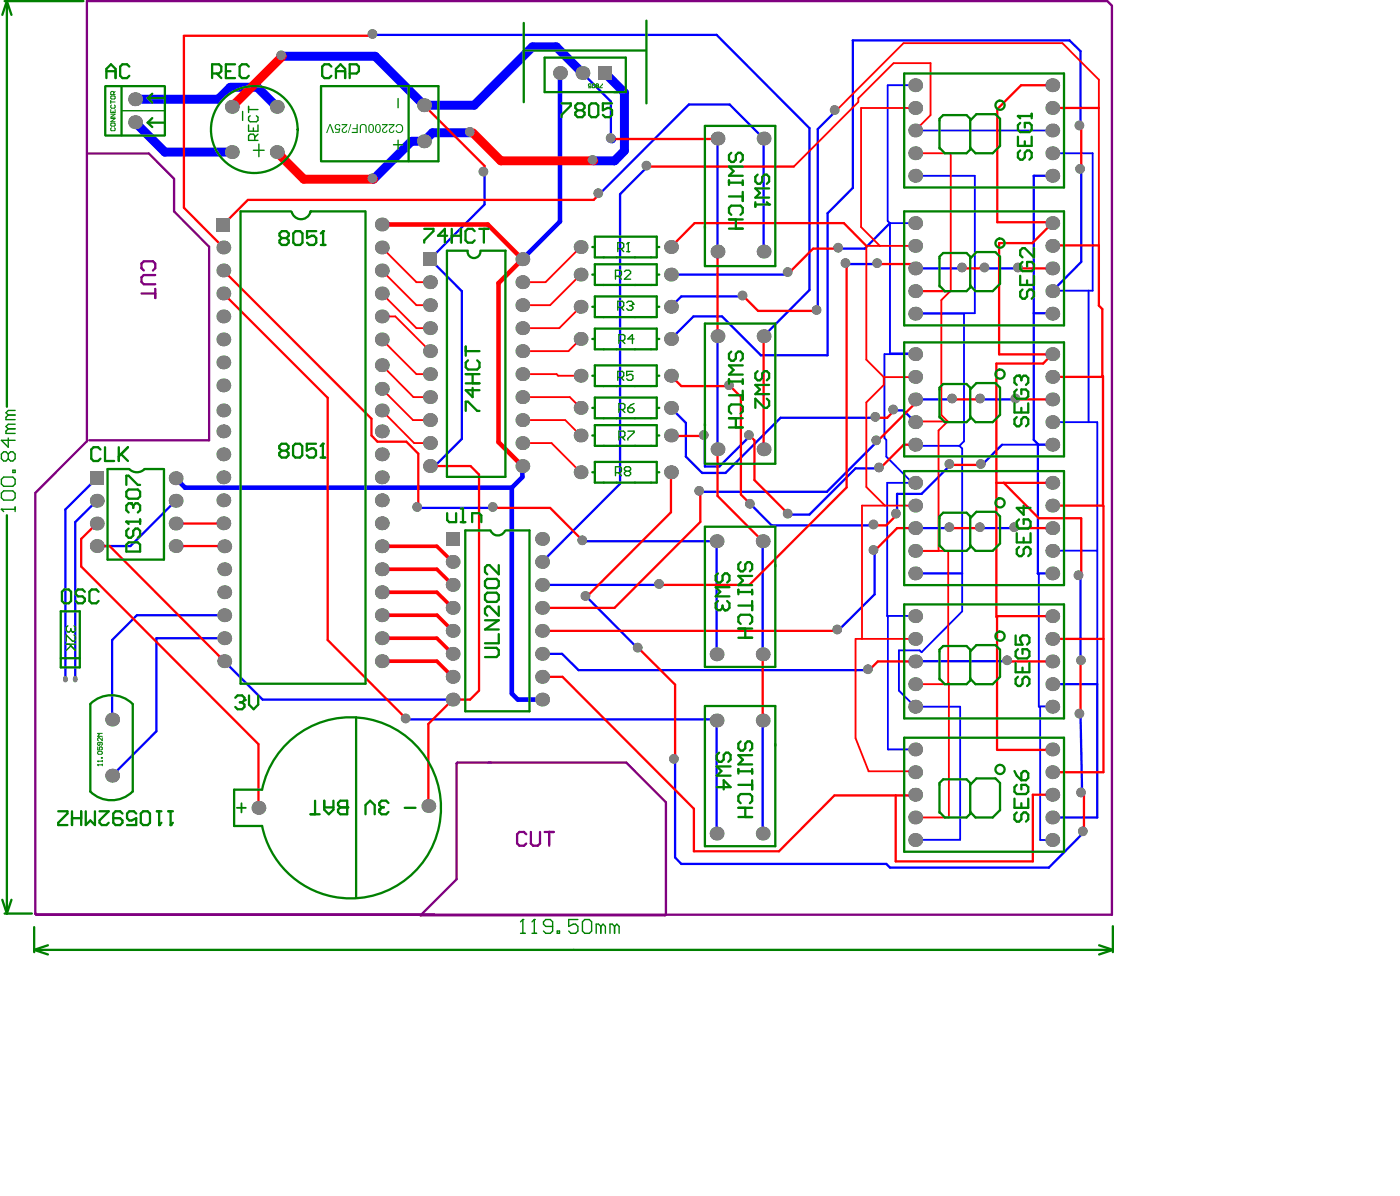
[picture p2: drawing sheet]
<svg xmlns="http://www.w3.org/2000/svg" width="123mm" height="105mm" viewBox="0 0 123 105" stroke-linecap="round" stroke-linejoin="round" font-family="sans-serif">
<path d="M7.7 .1h90l.4 .4v80.2h-94.9l-.1-.1v-37.1l4.6-4.6zM7.7 13.5h5.4l2.3 2.3v2.8l3 3.2v17h-10.5M12.5 25.9h1.2M12.7 23.9l-.2-.2v-.5l.2-.2h.8l.2 .2v.5l-.2 .2M13.7 25.5v.8M13.7 24.3h-1l-.2 .2v.4l.2 .2h1M40.3 67.3h14.9l3.5 3.5v9.9h-.1h-21.5l3.2-3.1v-10.3zM46.4 73.6l-.2-.2h-.4l-.2 .2v.8l.2 .2h.4l.2-.2M46.8 73.4v1l.2 .2h.4l.2-.2v-1M48 73.4h.8M48.4 73.4v1.2" fill="none" stroke="#800080" stroke-width=".2"/>
<g fill="none" stroke="#00f" stroke-width=".2">
<path d="M32.9 3.1h30.3l8.2 8.2v14.3l-4.1 4.1M42.7 15.2v2.8l-4.8 4.9 2.8 2.8v13l-2.4 2.4h-.4M51.4 6.4l2.5 2.6v3.2M52.9 17.1l7.9-7.9h3.6l2.9 3v10M57.1 14.7l-2.4 2.4v25.6l-6.9 6.9M63.3 12.2v10M73.7 9.8l-1.6 1.6v16M78.5 19.7l-2.2 2.2h-2.3M80.7 19.7h.1M92.8 15.5h-1.6v23.3l.4 .4M95.3 11.1v-6.6l-1-.9h-19.1v13l-2.2 2.2v12.5h-5.9l-3.4-3.4h-2.5l-2 2M95.4 15v8.1l-2.6 2.6"/>
<path d="M59.2 36l1.3 1.3v3l1.4 1.4h2.1l4.8-4.9h8.5M62.2 38.4v2.7h1.2l2.8-2.7M63.3 29.7v9.9M64.4 34v.3M65.6 26.1h-5.5l-.9 1M69.6 24.1l-.2 .1h-10.2M74.7 23.3h2.8M77.4 38.9l-4.5 4.5h-11.1M78.9 36.2h.8l1 1M80.7 31.2h-.3M80.7 23.7h.1M80.7 35.2h3.4"/>
<path d="M80.7 23.7h4.2M80.7 27.6v.1M86.5 35.2h3.2M86.9 23.7h.1M86.9 23.7h3M88.4 39.2l-1.8 1.8M91.2 27.6l1.6 .1M91.5 39.2v11.4M92.7 39.2h.1h-1.3M92.8 23.7h.1M8.5 44.2l-1.9 1.9v13.8M8.5 42.2l-2.7 2.7v15"/>
<path d="M15.5 44.2l-4 4h-3M19.8 54.3h-7.7l-2.2 2.1v7.1M19.8 56.3h-6v8.2l-3.9 3.9M19.8 58.3l3.4 3.4h16.7M36.9 44.8h6.7M47.8 57.7h1.8l1.4 1.4h25.6M47.8 51.6h10.4M51.5 47.7h11.7v10M51.7 52.6l4.6 4.6M66.2 44.5l1.9 1.8h9M67.3 47.7v10M77.1 48.6v3.8l-3.2 3.2"/>
<path d="M77.6 41.3h-2.1l-4.1 4.1h-1.8M80.5 42.6h.2M80.7 54.3h-.5M80.7 46.6h3.1M80.7 58.3h8.2M80.9 50.4l-.2 .2h4.2M83.8 41l-2.5 2.6h-2.2v1.8M86.5 46.6h3.1M91.5 50.6l.1 .1M91.5 50.6h1.3M92.7 56.2l.1 .1M92.8 48.6h.1"/>
<path d="M95.2 50.8l.1 .1v7.3l.1 .1M35.9 63.4h27.2l.1 .1v10M59.5 67v8.6l.6 .6h18.1l.3 .3h14l3.1-3.1M67.3 63.5v10M80.7 74.1h.1M92.8 62.3h.1M92.8 72.1h.1M92.8 60.3h4v11.8h-4M95.3 63l.1 7"/>
</g>
<path d="M49.4 6.4v13.1l-3.3 3.4M15.5 42.2l.8 .8h28.8M45.1 43v18.2l.6 .5h2.1M46.1 41.1v1l-1 .9" fill="none" stroke="#00f" stroke-width=".4"/>
<g fill="none" stroke="#00f" stroke-width=".16">
<path d="M78.5 19.7v11.5h2.2M78.5 19.7h2.2M80.7 15.5h5.3v12.1h-5.3M80.7 7.5h-2.4v12l.2 .2M80.7 11.5h12.1M92.8 13.5h3.6v12.1h-3.6M80.7 31.2h-2.7v7.4l.2 .2v1.5l2.3 2.3M80.7 27.7h4.3v11.2l-.4 .4M80.8 39.3h3.8M84.6 39.3l.3 .3v14.3l-3.6 3.6-.2-.1h-1.8v3.5l1.4 1.4h4v11.8h-4M88.4 39.2h3.1M92.8 37.2h4v23.1"/>
<path d="M96 25.6v11.6M78.2 54.3l.1 .1v11.7h2.4M78.2 54.3h2.5M80.7 42.6h-2.5v11.7M91.6 50.7v11.6M92.8 48.6h4M91.6 62.3l.1 .1v11.7h1.1M91.6 62.3h1.2"/>
</g>
<path d="M11.9 10.8l2.6 2.6h5.9M11.9 8.8h7.4l1-1.1h2.4l1.7 1.7M24.9 5h8.2l4.3 4.3h4.4l5.2-5.2h2.1l2.3 2.3M41.5 11.7h-3.4l-.7 .8h-1.1l-3.4 3.3M53.4 6.4l1.7 1.8v5.1l-.9 .9h-1.8M53.9 12.2l.1 .1" fill="none" stroke="#00f" stroke-width=".79"/>
<g fill="#808080">
<circle cx="95.2" cy="62.9" r=".43"/>
<circle cx="95.3" cy="69.9" r=".43"/>
<circle cx="95.5" cy="73.3" r=".43"/>
<circle cx="59.4" cy="66.9" r=".43"/>
<circle cx="56.2" cy="57.1" r=".43"/>
<circle cx="51.6" cy="52.6" r=".43"/>
<circle cx="62.1" cy="38.4" r=".43"/>
<circle cx="66.1" cy="38.4" r=".43"/>
<circle cx="69.5" cy="45.3" r=".43"/>
<circle cx="77.5" cy="41.2" r=".43"/>
<circle cx="77.2" cy="36.8" r=".43"/>
<circle cx="78.8" cy="36.1" r=".43"/>
<circle cx="95.2" cy="11.1" r=".43"/>
<circle cx="95.3" cy="14.9" r=".43"/>
<circle cx="64.3" cy="34" r=".43"/>
<circle cx="32.8" cy="15.7" r=".43"/>
<circle cx="24.8" cy="4.9" r=".43"/>
<circle cx="61.7" cy="43.3" r=".43"/>
<circle cx="52.8" cy="17" r=".43"/>
<circle cx="35.8" cy="63.4" r=".43"/>
<circle cx="51.3" cy="47.7" r=".43"/>
<circle cx="43.5" cy="44.7" r=".43"/>
<circle cx="36.8" cy="44.7" r=".43"/>
<circle cx="58.1" cy="51.5" r=".43"/>
<circle cx="57" cy="14.6" r=".43"/>
<circle cx="32.8" cy="3" r=".43"/>
<circle cx="42.6" cy="15.1" r=".43"/>
<circle cx="53.9" cy="12.2" r=".43"/>
<circle cx="52.3" cy="14.1" r=".43"/>
<circle cx="41.4" cy="11.6" r=".43"/>
<circle cx="88.8" cy="58.2" r=".43"/>
<circle cx="76.5" cy="59" r=".43"/>
<circle cx="89.5" cy="46.5" r=".43"/>
<circle cx="86.4" cy="46.5" r=".43"/>
<circle cx="83.7" cy="46.5" r=".43"/>
<circle cx="89.6" cy="35.1" r=".43"/>
<circle cx="86.4" cy="35.1" r=".43"/>
<circle cx="84" cy="35.1" r=".43"/>
<circle cx="89.8" cy="23.6" r=".43"/>
<circle cx="86.8" cy="23.6" r=".43"/>
<circle cx="84.8" cy="23.6" r=".43"/>
<circle cx="77.3" cy="38.8" r=".43"/>
<circle cx="74.6" cy="23.2" r=".43"/>
<circle cx="77.4" cy="23.2" r=".43"/>
<circle cx="73.8" cy="55.5" r=".43"/>
<circle cx="77" cy="48.5" r=".43"/>
<circle cx="86.5" cy="40.9" r=".43"/>
<circle cx="83.7" cy="40.9" r=".43"/>
<circle cx="79" cy="45.3" r=".43"/>
<circle cx="77" cy="46.3" r=".43"/>
<circle cx="66.1" cy="44.4" r=".43"/>
<circle cx="73.6" cy="9.7" r=".43"/>
<circle cx="72" cy="27.3" r=".43"/>
<circle cx="65.5" cy="26.1" r=".43"/>
<circle cx="69.5" cy="24" r=".43"/>
<circle cx="73.9" cy="21.8" r=".43"/>
<circle cx="95.1" cy="50.7" r=".43"/>
<circle cx="95.3" cy="58.2" r=".43"/>
</g>
<path d="M5.8 59.8v.2M6.6 59.8v.2" fill="none" stroke="#808080" stroke-width=".4"/>
<g fill="#808080">
<circle cx="33.7" cy="58.3" r=".61"/>
<circle cx="33.7" cy="50.2" r=".61"/>
<circle cx="33.7" cy="42.1" r=".61"/>
<circle cx="33.7" cy="32.2" r=".61"/>
<circle cx="33.7" cy="25.9" r=".61"/>
<circle cx="80.7" cy="68.1" r=".61"/>
<circle cx="80.7" cy="58.3" r=".61"/>
<circle cx="80.7" cy="48.6" r=".61"/>
<circle cx="80.7" cy="37.2" r=".61"/>
<circle cx="80.7" cy="9.5" r=".61"/>
<circle cx="33.7" cy="56.3" r=".61"/>
<circle cx="33.7" cy="54.3" r=".61"/>
<circle cx="33.7" cy="52.2" r=".61"/>
<circle cx="33.7" cy="46.2" r=".61"/>
<circle cx="33.7" cy="44.1" r=".61"/>
<circle cx="33.7" cy="40.1" r=".61"/>
<circle cx="33.7" cy="38" r=".61"/>
<circle cx="33.7" cy="34.3" r=".61"/>
<circle cx="33.7" cy="29.9" r=".61"/>
<circle cx="33.7" cy="27.9" r=".61"/>
<circle cx="33.7" cy="23.9" r=".61"/>
<circle cx="33.7" cy="21.8" r=".61"/>
<circle cx="33.7" cy="19.8" r=".61"/>
<circle cx="80.7" cy="70.1" r=".61"/>
<circle cx="80.7" cy="72.1" r=".61"/>
<circle cx="80.7" cy="62.3" r=".61"/>
<circle cx="80.7" cy="66.1" r=".61"/>
<circle cx="80.7" cy="56.3" r=".61"/>
<circle cx="80.7" cy="60.3" r=".61"/>
<circle cx="80.7" cy="50.6" r=".61"/>
<circle cx="80.7" cy="44.6" r=".61"/>
<circle cx="80.7" cy="46.6" r=".61"/>
<circle cx="80.7" cy="39.2" r=".61"/>
<circle cx="80.7" cy="31.2" r=".61"/>
<circle cx="80.7" cy="33.2" r=".61"/>
<circle cx="80.7" cy="23.7" r=".61"/>
<circle cx="80.7" cy="25.7" r=".61"/>
<circle cx="80.7" cy="27.7" r=".61"/>
<circle cx="80.7" cy="19.7" r=".61"/>
<circle cx="80.7" cy="21.7" r=".61"/>
<circle cx="80.7" cy="11.5" r=".61"/>
<circle cx="80.7" cy="13.5" r=".61"/>
<circle cx="80.7" cy="7.5" r=".61"/>
<circle cx="33.7" cy="48.2" r=".61"/>
<circle cx="33.7" cy="36.2" r=".61"/>
<circle cx="80.7" cy="74.1" r=".61"/>
<circle cx="80.7" cy="54.3" r=".61"/>
<circle cx="80.7" cy="35.2" r=".61"/>
<circle cx="80.7" cy="42.6" r=".61"/>
<circle cx="80.7" cy="15.5" r=".61"/>
<circle cx="19.8" cy="58.3" r=".61"/>
<circle cx="19.8" cy="50.2" r=".61"/>
<circle cx="19.7" cy="42.1" r=".61"/>
<circle cx="19.7" cy="34" r=".61"/>
<circle cx="19.7" cy="25.9" r=".61"/>
<circle cx="51.2" cy="24.2" r=".61"/>
<circle cx="51.4" cy="6.4" r=".61"/>
<circle cx="49.4" cy="6.4" r=".61"/>
<circle cx="59.2" cy="24.2" r=".61"/>
<circle cx="92.8" cy="68.1" r=".61"/>
<circle cx="92.8" cy="58.3" r=".61"/>
<circle cx="92.8" cy="48.6" r=".61"/>
<circle cx="92.8" cy="37.2" r=".61"/>
<circle cx="92.8" cy="9.5" r=".61"/>
<circle cx="8.5" cy="46.2" r=".61"/>
<circle cx="8.5" cy="44.2" r=".61"/>
<circle cx="11.9" cy="10.8" r=".61"/>
<circle cx="11.9" cy="8.8" r=".61"/>
<circle cx="19.8" cy="56.3" r=".61"/>
<circle cx="19.8" cy="54.3" r=".61"/>
<circle cx="19.8" cy="52.2" r=".61"/>
<circle cx="19.7" cy="44.1" r=".61"/>
<circle cx="19.7" cy="46.2" r=".61"/>
<circle cx="19.7" cy="38" r=".61"/>
<circle cx="19.7" cy="40.1" r=".61"/>
<circle cx="19.7" cy="29.9" r=".61"/>
<circle cx="19.7" cy="32" r=".61"/>
<circle cx="19.7" cy="23.9" r=".61"/>
<circle cx="19.7" cy="27.9" r=".61"/>
<circle cx="19.7" cy="21.8" r=".61"/>
<circle cx="20.4" cy="13.4" r=".61"/>
<circle cx="24.4" cy="13.4" r=".61"/>
<circle cx="37.8" cy="71.1" r=".61"/>
<circle cx="39.9" cy="57.7" r=".61"/>
<circle cx="39.9" cy="59.7" r=".61"/>
<circle cx="39.9" cy="49.6" r=".61"/>
<circle cx="39.9" cy="51.6" r=".61"/>
<circle cx="39.9" cy="53.6" r=".61"/>
<circle cx="37.9" cy="37" r=".61"/>
<circle cx="37.9" cy="39.1" r=".61"/>
<circle cx="37.9" cy="41.1" r=".61"/>
<circle cx="37.9" cy="31" r=".61"/>
<circle cx="37.9" cy="33" r=".61"/>
<circle cx="37.9" cy="24.9" r=".61"/>
<circle cx="37.9" cy="26.9" r=".61"/>
<circle cx="37.4" cy="12.5" r=".61"/>
<circle cx="46.1" cy="41.1" r=".61"/>
<circle cx="46.1" cy="39.1" r=".61"/>
<circle cx="46.1" cy="37" r=".61"/>
<circle cx="46.1" cy="33" r=".61"/>
<circle cx="46.1" cy="31" r=".61"/>
<circle cx="46.1" cy="24.9" r=".61"/>
<circle cx="46.1" cy="26.9" r=".61"/>
<circle cx="51.2" cy="38.4" r=".61"/>
<circle cx="51.2" cy="29.9" r=".61"/>
<circle cx="51.2" cy="33.1" r=".61"/>
<circle cx="51.2" cy="27.1" r=".61"/>
<circle cx="51.2" cy="21.8" r=".61"/>
<circle cx="59.2" cy="38.4" r=".61"/>
<circle cx="59.2" cy="29.9" r=".61"/>
<circle cx="59.2" cy="33.1" r=".61"/>
<circle cx="59.2" cy="27.1" r=".61"/>
<circle cx="59.2" cy="21.8" r=".61"/>
<circle cx="63.2" cy="73.5" r=".61"/>
<circle cx="63.2" cy="63.5" r=".61"/>
<circle cx="63.2" cy="57.7" r=".61"/>
<circle cx="63.2" cy="47.7" r=".61"/>
<circle cx="63.3" cy="39.6" r=".61"/>
<circle cx="63.3" cy="12.2" r=".61"/>
<circle cx="92.8" cy="70.1" r=".61"/>
<circle cx="92.8" cy="72.1" r=".61"/>
<circle cx="92.8" cy="62.3" r=".61"/>
<circle cx="92.8" cy="66.1" r=".61"/>
<circle cx="92.8" cy="56.3" r=".61"/>
<circle cx="92.8" cy="60.3" r=".61"/>
<circle cx="92.8" cy="50.6" r=".61"/>
<circle cx="92.8" cy="44.6" r=".61"/>
<circle cx="92.8" cy="46.6" r=".61"/>
<circle cx="92.8" cy="39.2" r=".61"/>
<circle cx="92.8" cy="31.2" r=".61"/>
<circle cx="92.8" cy="33.2" r=".61"/>
<circle cx="92.8" cy="23.7" r=".61"/>
<circle cx="92.8" cy="25.7" r=".61"/>
<circle cx="92.8" cy="27.7" r=".61"/>
<circle cx="92.8" cy="19.7" r=".61"/>
<circle cx="92.8" cy="21.7" r=".61"/>
<circle cx="92.8" cy="11.5" r=".61"/>
<circle cx="92.8" cy="13.5" r=".61"/>
<circle cx="92.8" cy="7.5" r=".61"/>
<circle cx="8.5" cy="48.2" r=".61"/>
<circle cx="19.8" cy="48.2" r=".61"/>
<circle cx="19.7" cy="36.2" r=".61"/>
<circle cx="20.4" cy="9.4" r=".61"/>
<circle cx="24.4" cy="9.4" r=".61"/>
<circle cx="39.9" cy="55.6" r=".61"/>
<circle cx="39.9" cy="61.7" r=".61"/>
<circle cx="37.9" cy="28.9" r=".61"/>
<circle cx="37.9" cy="35" r=".61"/>
<circle cx="37.4" cy="9.3" r=".61"/>
<circle cx="46.1" cy="22.9" r=".61"/>
<circle cx="46.1" cy="35" r=".61"/>
<circle cx="46.1" cy="28.9" r=".61"/>
<circle cx="51.2" cy="36" r=".61"/>
<circle cx="51.2" cy="41.7" r=".61"/>
<circle cx="59.2" cy="36" r=".61"/>
<circle cx="59.2" cy="41.7" r=".61"/>
<circle cx="63.3" cy="29.7" r=".61"/>
<circle cx="63.3" cy="22.2" r=".61"/>
<circle cx="92.8" cy="74.1" r=".61"/>
<circle cx="92.8" cy="54.3" r=".61"/>
<circle cx="92.8" cy="35.2" r=".61"/>
<circle cx="92.8" cy="42.6" r=".61"/>
<circle cx="92.8" cy="15.5" r=".61"/>
<circle cx="22.8" cy="71.2" r=".61"/>
<circle cx="15.5" cy="42.2" r=".61"/>
<circle cx="9.9" cy="63.5" r=".61"/>
<circle cx="15.5" cy="44.2" r=".61"/>
<circle cx="15.5" cy="46.2" r=".61"/>
<circle cx="47.8" cy="59.7" r=".61"/>
<circle cx="47.8" cy="57.7" r=".61"/>
<circle cx="47.8" cy="53.6" r=".61"/>
<circle cx="47.8" cy="51.6" r=".61"/>
<circle cx="47.8" cy="49.6" r=".61"/>
<circle cx="47.8" cy="47.5" r=".61"/>
<circle cx="67.3" cy="73.5" r=".61"/>
<circle cx="67.3" cy="63.5" r=".61"/>
<circle cx="67.3" cy="57.7" r=".61"/>
<circle cx="67.3" cy="47.7" r=".61"/>
<circle cx="67.3" cy="39.6" r=".61"/>
<circle cx="67.3" cy="12.2" r=".61"/>
<circle cx="9.9" cy="68.4" r=".61"/>
<circle cx="15.5" cy="48.2" r=".61"/>
<circle cx="47.8" cy="61.7" r=".61"/>
<circle cx="47.8" cy="55.6" r=".61"/>
<circle cx="67.3" cy="29.7" r=".61"/>
<circle cx="67.3" cy="22.2" r=".61"/>
</g>
<g fill="#808080">
<path d="M7.9 41.6h1.2v1.2h-1.2z" fill-rule="evenodd"/>
<path d="M52.7 5.8h1.3v1.2h-1.3z" fill-rule="evenodd"/>
<path d="M19.1 19.2h1.2v1.2h-1.2z" fill-rule="evenodd"/>
<path d="M39.3 46.9h1.2v1.2h-1.2z" fill-rule="evenodd"/>
<path d="M37.3 22.3h1.2v1.2h-1.2z" fill-rule="evenodd"/>
</g>
<g fill="none" stroke="#f00" stroke-width=".2">
<path d="M32.9 3.1v.1h-16.7v15.1l3.5 3.5M37.4 9.3l5.3 5.3v.6M41.5 11.7h.2M52.9 17.1l-.5 .5h-30.5l-2.2 2.2M54 12.3h9.2M57.1 14.7h12.9M92.8 7.5h-2.7l-2.1 2.1v10h4.7l.1 .1-1.8 1.7h-2.9v9.9h4.7M92.8 9.5h4.1M95.3 11.1l.1 3.9M19.7 23.9l13.1 13v1.5l.5 .6h2.5l1.1 1v4.8M19.7 25.9l9.2 9.2v21.3l7 7M51.1 33l.1 .1"/>
<path d="M59.2 38.4h3M59.2 36l.2 .2M59.2 33.1l.9 .9h4.3l.9 1v8.6l.9 .9M63.3 22.2v7.5M63.3 39.6v4.1l4 4M65.6 26.1l1.3 1.3h5.2M66.2 38.4l.3 .4v3.5l3.1 3.1M67.3 29.7v9.9M74 21.9h-2.3l-2.1 2.2M74.7 23.3v19.7l-8.6 8.6h-7.9M76.4 21.7l-2-2h-13.1l-2.1 2.1M77.5 23.3h2.8l.4 .4"/>
<path d="M78.9 36.2l-.7 .6h-.9M80.7 35.2v.4l-3.3 3.3M80.7 33.2v.1M80.7 39.2h-1l-2.1 2.1M80.7 25.7h3.1M80.8 37.2h-.1M84.1 35.2h2.4M84.9 23.7h2M89.7 35.2h3.1M89.9 23.7h2.9M92.8 31.3l-.8 .8h-4.1v22.3M92.8 21.7l4.1-.1v5.4l.3 .3v5.9h-4.4h.1"/>
<path d="M92.8 31.2v.1M97.2 33.2h.1v11.4M8.5 46.2l-1.3 1.3v2.5l15.6 15.6v5.6M8.5 48.2h1.2l10.1 10.1M15.5 48.2h4.3M19.7 46.2h-4.2M37.9 41.1h3.6l.7 .8v19l-.7 .8h-1.6l-2.1 2.1v7.3M43.6 44.8h4.9l3 2.9M47.8 59.7h1.8l11.6 11.6v3.8h7.5l4.9-4.9h7.1M56.3 57.2l3.2 3.2v6.6M59.2 41.7v3.5l-7.5 7.4M61.8 43.4v2.6l-7.6 7.6h-6.4"/>
<path d="M67.3 57.7v5.8M73.9 55.6h-26.1M79.1 45.4l-.9 .9h-1.1M80.7 44.6h.4M80.7 46.6h-1.6l-2 2M80.7 58.3h-3.3l-.8 .8M83.8 46.6h2.7M83.8 41h2.8M87.9 42.6h4.9M88.5 42.6l3.1 3.1h3.8v5l-.2 .1M88.9 58.3h3.9M89.6 46.6h3.2"/>
<path d="M92.7 54.4l.1-.1h-4.9v11.8h4.9M92.8 56.3h.1M92.8 42.6h.1M92.8 44.6h4.5M92.8 59.9v.4M92.8 56.3h4.5M95.4 58.3l-.1 .2v4.5M97.3 44.6v23.5h-4.5M80.4 69.8l.3 .3M80.6 68l.1 .1M83.7 60.3h-.1M92.8 70.1h-1.7v5.9h-12.1v-5.8"/>
<path d="M95.4 70h.2v3.4"/>
</g>
<g fill="none" stroke="#f00" stroke-width=".16">
<path d="M73.7 9.8l6-6h14l3.2 3.2v14.6M80.7 11.5l1.4-1.3v-4.6h-3.3l-3.1 3.1v.3l-5.7 5.7M80.7 9.5h-4.8v10.5l1.7 1.7M80.7 13.5h3.1v12.1l-.8 .9v10.1l.6 .6M33.7 27.9h1.2l3 3.1M33.7 36.2l2.8 2.9h1.4M33.7 34.3l2.7 2.7h1.5M33.7 32.2l2.8 2.8h1.4M33.7 29.9l3 3.1h1.2M33.7 25.9l3 3h1.2M33.7 23.9l3 3h1.2M33.7 21.8l3 3.1h1.2"/>
<path d="M46.1 39.1h2.5l2.6 2.6M46.1 37h3.8l1.3 1.4M46.1 35h4.2l.9 1M46.1 33h3l.1 .1h2M51.2 27.1l-1.9 1.8h-3.2M51.2 24.2l-2.7 2.7h-2.4M51.2 21.8l-3.1 3.1h-2M51.2 29.9l-1.1 1.1h-4M77.9 33.3v.6l-1.5 1.6v7.4l1.6 1.7M77.9 33.3h2.8M80.7 21.7h-4.3v10l1.5 1.6M80.8 37.2h2.8"/>
<path d="M83.6 37.2l-.8 .8v10.6M80.7 48.6h2.9M80.7 56.3h-5.2v8.8l1.1 2.9h4M80.7 44.6h-4.7v11.7M83.6 48.6v11.7M80.7 60.3h2.9M83.7 60.3v11.8h-3"/>
</g>
<path d="M24.4 13.4l2.4 2.4h6.1M24.9 5l-4.5 4.4M41.7 11.7l2.5 2.5h8.2M63.3 12.2l-.1 .1" fill="none" stroke="#f00" stroke-width=".79"/>
<path d="M33.7 19.8h9.3l3.1 3.1-2.1 2.1v14l2.1 2.1" fill="none" stroke="#f00" stroke-width=".4"/>
<path d="M33.7 58.3h4.8l1.4 1.4M33.7 56.3h4.8l1.4 1.4M33.7 52.2h4.8l1.4 1.4M33.7 50.2h4.8l1.4 1.4M33.7 54.3h4.8l1.4 1.3M33.7 48.2h4.8l1.4 1.4" fill="none" stroke="#f00" stroke-width=".32"/>
<g fill="#808080">
<circle cx="95.2" cy="62.9" r=".43"/>
<circle cx="95.3" cy="69.9" r=".43"/>
<circle cx="95.5" cy="73.3" r=".43"/>
<circle cx="59.4" cy="66.9" r=".43"/>
<circle cx="56.2" cy="57.1" r=".43"/>
<circle cx="51.6" cy="52.6" r=".43"/>
<circle cx="62.1" cy="38.4" r=".43"/>
<circle cx="66.1" cy="38.4" r=".43"/>
<circle cx="69.5" cy="45.3" r=".43"/>
<circle cx="77.5" cy="41.2" r=".43"/>
<circle cx="77.2" cy="36.8" r=".43"/>
<circle cx="78.8" cy="36.1" r=".43"/>
<circle cx="95.2" cy="11.1" r=".43"/>
<circle cx="95.3" cy="14.9" r=".43"/>
<circle cx="64.3" cy="34" r=".43"/>
<circle cx="32.8" cy="15.7" r=".43"/>
<circle cx="24.8" cy="4.9" r=".43"/>
<circle cx="61.7" cy="43.3" r=".43"/>
<circle cx="52.8" cy="17" r=".43"/>
<circle cx="35.8" cy="63.4" r=".43"/>
<circle cx="51.3" cy="47.7" r=".43"/>
<circle cx="43.5" cy="44.7" r=".43"/>
<circle cx="36.8" cy="44.7" r=".43"/>
<circle cx="58.1" cy="51.5" r=".43"/>
<circle cx="57" cy="14.6" r=".43"/>
<circle cx="32.8" cy="3" r=".43"/>
<circle cx="42.6" cy="15.1" r=".43"/>
<circle cx="53.9" cy="12.2" r=".43"/>
<circle cx="52.3" cy="14.1" r=".43"/>
<circle cx="41.4" cy="11.6" r=".43"/>
<circle cx="88.8" cy="58.2" r=".43"/>
<circle cx="76.5" cy="59" r=".43"/>
<circle cx="89.5" cy="46.5" r=".43"/>
<circle cx="86.4" cy="46.5" r=".43"/>
<circle cx="83.7" cy="46.5" r=".43"/>
<circle cx="89.6" cy="35.1" r=".43"/>
<circle cx="86.4" cy="35.1" r=".43"/>
<circle cx="84" cy="35.1" r=".43"/>
<circle cx="89.8" cy="23.6" r=".43"/>
<circle cx="86.8" cy="23.6" r=".43"/>
<circle cx="84.8" cy="23.6" r=".43"/>
<circle cx="77.3" cy="38.8" r=".43"/>
<circle cx="74.6" cy="23.2" r=".43"/>
<circle cx="77.4" cy="23.2" r=".43"/>
<circle cx="73.8" cy="55.5" r=".43"/>
<circle cx="77" cy="48.5" r=".43"/>
<circle cx="86.5" cy="40.9" r=".43"/>
<circle cx="83.7" cy="40.9" r=".43"/>
<circle cx="79" cy="45.3" r=".43"/>
<circle cx="77" cy="46.3" r=".43"/>
<circle cx="66.1" cy="44.4" r=".43"/>
<circle cx="73.6" cy="9.7" r=".43"/>
<circle cx="72" cy="27.3" r=".43"/>
<circle cx="65.5" cy="26.1" r=".43"/>
<circle cx="69.5" cy="24" r=".43"/>
<circle cx="73.9" cy="21.8" r=".43"/>
<circle cx="95.1" cy="50.7" r=".43"/>
<circle cx="95.3" cy="58.2" r=".43"/>
</g>
<path d="M5.8 59.8v.2M6.6 59.8v.2" fill="none" stroke="#808080" stroke-width=".4"/>
<g fill="#808080">
<circle cx="33.7" cy="58.3" r=".61"/>
<circle cx="33.7" cy="50.2" r=".61"/>
<circle cx="33.7" cy="42.1" r=".61"/>
<circle cx="33.7" cy="32.2" r=".61"/>
<circle cx="33.7" cy="25.9" r=".61"/>
<circle cx="80.7" cy="68.1" r=".61"/>
<circle cx="80.7" cy="58.3" r=".61"/>
<circle cx="80.7" cy="48.6" r=".61"/>
<circle cx="80.7" cy="37.2" r=".61"/>
<circle cx="80.7" cy="9.5" r=".61"/>
<circle cx="33.7" cy="56.3" r=".61"/>
<circle cx="33.7" cy="54.3" r=".61"/>
<circle cx="33.7" cy="52.2" r=".61"/>
<circle cx="33.7" cy="46.2" r=".61"/>
<circle cx="33.7" cy="44.1" r=".61"/>
<circle cx="33.7" cy="40.1" r=".61"/>
<circle cx="33.7" cy="38" r=".61"/>
<circle cx="33.7" cy="34.3" r=".61"/>
<circle cx="33.7" cy="29.9" r=".61"/>
<circle cx="33.7" cy="27.9" r=".61"/>
<circle cx="33.7" cy="23.9" r=".61"/>
<circle cx="33.7" cy="21.8" r=".61"/>
<circle cx="33.7" cy="19.8" r=".61"/>
<circle cx="80.7" cy="70.1" r=".61"/>
<circle cx="80.7" cy="72.1" r=".61"/>
<circle cx="80.7" cy="62.3" r=".61"/>
<circle cx="80.7" cy="66.1" r=".61"/>
<circle cx="80.7" cy="56.3" r=".61"/>
<circle cx="80.7" cy="60.3" r=".61"/>
<circle cx="80.7" cy="50.6" r=".61"/>
<circle cx="80.7" cy="44.6" r=".61"/>
<circle cx="80.7" cy="46.6" r=".61"/>
<circle cx="80.7" cy="39.2" r=".61"/>
<circle cx="80.7" cy="31.2" r=".61"/>
<circle cx="80.7" cy="33.2" r=".61"/>
<circle cx="80.7" cy="23.7" r=".61"/>
<circle cx="80.7" cy="25.7" r=".61"/>
<circle cx="80.7" cy="27.7" r=".61"/>
<circle cx="80.7" cy="19.7" r=".61"/>
<circle cx="80.7" cy="21.7" r=".61"/>
<circle cx="80.7" cy="11.5" r=".61"/>
<circle cx="80.7" cy="13.5" r=".61"/>
<circle cx="80.7" cy="7.5" r=".61"/>
<circle cx="33.7" cy="48.2" r=".61"/>
<circle cx="33.7" cy="36.2" r=".61"/>
<circle cx="80.7" cy="74.1" r=".61"/>
<circle cx="80.7" cy="54.3" r=".61"/>
<circle cx="80.7" cy="35.2" r=".61"/>
<circle cx="80.7" cy="42.6" r=".61"/>
<circle cx="80.7" cy="15.5" r=".61"/>
<circle cx="19.8" cy="58.3" r=".61"/>
<circle cx="19.8" cy="50.2" r=".61"/>
<circle cx="19.7" cy="42.1" r=".61"/>
<circle cx="19.7" cy="34" r=".61"/>
<circle cx="19.7" cy="25.9" r=".61"/>
<circle cx="51.2" cy="24.2" r=".61"/>
<circle cx="51.4" cy="6.4" r=".61"/>
<circle cx="49.4" cy="6.4" r=".61"/>
<circle cx="59.2" cy="24.2" r=".61"/>
<circle cx="92.8" cy="68.1" r=".61"/>
<circle cx="92.8" cy="58.3" r=".61"/>
<circle cx="92.8" cy="48.6" r=".61"/>
<circle cx="92.8" cy="37.2" r=".61"/>
<circle cx="92.8" cy="9.5" r=".61"/>
<circle cx="8.5" cy="46.2" r=".61"/>
<circle cx="8.5" cy="44.2" r=".61"/>
<circle cx="11.9" cy="10.8" r=".61"/>
<circle cx="11.9" cy="8.8" r=".61"/>
<circle cx="19.8" cy="56.3" r=".61"/>
<circle cx="19.8" cy="54.3" r=".61"/>
<circle cx="19.8" cy="52.2" r=".61"/>
<circle cx="19.7" cy="44.1" r=".61"/>
<circle cx="19.7" cy="46.2" r=".61"/>
<circle cx="19.7" cy="38" r=".61"/>
<circle cx="19.7" cy="40.1" r=".61"/>
<circle cx="19.7" cy="29.9" r=".61"/>
<circle cx="19.7" cy="32" r=".61"/>
<circle cx="19.7" cy="23.9" r=".61"/>
<circle cx="19.7" cy="27.9" r=".61"/>
<circle cx="19.7" cy="21.8" r=".61"/>
<circle cx="20.4" cy="13.4" r=".61"/>
<circle cx="24.4" cy="13.4" r=".61"/>
<circle cx="37.8" cy="71.1" r=".61"/>
<circle cx="39.9" cy="57.7" r=".61"/>
<circle cx="39.9" cy="59.7" r=".61"/>
<circle cx="39.9" cy="49.6" r=".61"/>
<circle cx="39.9" cy="51.6" r=".61"/>
<circle cx="39.9" cy="53.6" r=".61"/>
<circle cx="37.9" cy="37" r=".61"/>
<circle cx="37.9" cy="39.1" r=".61"/>
<circle cx="37.9" cy="41.1" r=".61"/>
<circle cx="37.9" cy="31" r=".61"/>
<circle cx="37.9" cy="33" r=".61"/>
<circle cx="37.9" cy="24.9" r=".61"/>
<circle cx="37.9" cy="26.9" r=".61"/>
<circle cx="37.4" cy="12.5" r=".61"/>
<circle cx="46.1" cy="41.1" r=".61"/>
<circle cx="46.1" cy="39.1" r=".61"/>
<circle cx="46.1" cy="37" r=".61"/>
<circle cx="46.1" cy="33" r=".61"/>
<circle cx="46.1" cy="31" r=".61"/>
<circle cx="46.1" cy="24.9" r=".61"/>
<circle cx="46.1" cy="26.9" r=".61"/>
<circle cx="51.2" cy="38.4" r=".61"/>
<circle cx="51.2" cy="29.9" r=".61"/>
<circle cx="51.2" cy="33.1" r=".61"/>
<circle cx="51.2" cy="27.1" r=".61"/>
<circle cx="51.2" cy="21.8" r=".61"/>
<circle cx="59.2" cy="38.4" r=".61"/>
<circle cx="59.2" cy="29.9" r=".61"/>
<circle cx="59.2" cy="33.1" r=".61"/>
<circle cx="59.2" cy="27.1" r=".61"/>
<circle cx="59.2" cy="21.8" r=".61"/>
<circle cx="63.2" cy="73.5" r=".61"/>
<circle cx="63.2" cy="63.5" r=".61"/>
<circle cx="63.2" cy="57.7" r=".61"/>
<circle cx="63.2" cy="47.7" r=".61"/>
<circle cx="63.3" cy="39.6" r=".61"/>
<circle cx="63.3" cy="12.2" r=".61"/>
<circle cx="92.8" cy="70.1" r=".61"/>
<circle cx="92.8" cy="72.1" r=".61"/>
<circle cx="92.8" cy="62.3" r=".61"/>
<circle cx="92.8" cy="66.1" r=".61"/>
<circle cx="92.8" cy="56.3" r=".61"/>
<circle cx="92.8" cy="60.3" r=".61"/>
<circle cx="92.8" cy="50.6" r=".61"/>
<circle cx="92.8" cy="44.6" r=".61"/>
<circle cx="92.8" cy="46.6" r=".61"/>
<circle cx="92.8" cy="39.2" r=".61"/>
<circle cx="92.8" cy="31.2" r=".61"/>
<circle cx="92.8" cy="33.2" r=".61"/>
<circle cx="92.8" cy="23.7" r=".61"/>
<circle cx="92.8" cy="25.7" r=".61"/>
<circle cx="92.8" cy="27.7" r=".61"/>
<circle cx="92.8" cy="19.7" r=".61"/>
<circle cx="92.8" cy="21.7" r=".61"/>
<circle cx="92.8" cy="11.5" r=".61"/>
<circle cx="92.8" cy="13.5" r=".61"/>
<circle cx="92.8" cy="7.5" r=".61"/>
<circle cx="8.5" cy="48.2" r=".61"/>
<circle cx="19.8" cy="48.2" r=".61"/>
<circle cx="19.7" cy="36.2" r=".61"/>
<circle cx="20.4" cy="9.4" r=".61"/>
<circle cx="24.4" cy="9.4" r=".61"/>
<circle cx="39.9" cy="55.6" r=".61"/>
<circle cx="39.9" cy="61.7" r=".61"/>
<circle cx="37.9" cy="28.9" r=".61"/>
<circle cx="37.9" cy="35" r=".61"/>
<circle cx="37.4" cy="9.3" r=".61"/>
<circle cx="46.1" cy="22.9" r=".61"/>
<circle cx="46.1" cy="35" r=".61"/>
<circle cx="46.1" cy="28.9" r=".61"/>
<circle cx="51.2" cy="36" r=".61"/>
<circle cx="51.2" cy="41.7" r=".61"/>
<circle cx="59.2" cy="36" r=".61"/>
<circle cx="59.2" cy="41.7" r=".61"/>
<circle cx="63.3" cy="29.7" r=".61"/>
<circle cx="63.3" cy="22.2" r=".61"/>
<circle cx="92.8" cy="74.1" r=".61"/>
<circle cx="92.8" cy="54.3" r=".61"/>
<circle cx="92.8" cy="35.2" r=".61"/>
<circle cx="92.8" cy="42.6" r=".61"/>
<circle cx="92.8" cy="15.5" r=".61"/>
<circle cx="22.8" cy="71.2" r=".61"/>
<circle cx="15.5" cy="42.2" r=".61"/>
<circle cx="9.9" cy="63.5" r=".61"/>
<circle cx="15.5" cy="44.2" r=".61"/>
<circle cx="15.5" cy="46.2" r=".61"/>
<circle cx="47.8" cy="59.7" r=".61"/>
<circle cx="47.8" cy="57.7" r=".61"/>
<circle cx="47.8" cy="53.6" r=".61"/>
<circle cx="47.8" cy="51.6" r=".61"/>
<circle cx="47.8" cy="49.6" r=".61"/>
<circle cx="47.8" cy="47.5" r=".61"/>
<circle cx="67.3" cy="73.5" r=".61"/>
<circle cx="67.3" cy="63.5" r=".61"/>
<circle cx="67.3" cy="57.7" r=".61"/>
<circle cx="67.3" cy="47.7" r=".61"/>
<circle cx="67.3" cy="39.6" r=".61"/>
<circle cx="67.3" cy="12.2" r=".61"/>
<circle cx="9.9" cy="68.4" r=".61"/>
<circle cx="15.5" cy="48.2" r=".61"/>
<circle cx="47.8" cy="61.7" r=".61"/>
<circle cx="47.8" cy="55.6" r=".61"/>
<circle cx="67.3" cy="29.7" r=".61"/>
<circle cx="67.3" cy="22.2" r=".61"/>
</g>
<g fill="#808080">
<path d="M7.9 41.6h1.2v1.2h-1.2z" fill-rule="evenodd"/>
<path d="M52.7 5.8h1.3v1.2h-1.3z" fill-rule="evenodd"/>
<path d="M19.1 19.2h1.2v1.2h-1.2z" fill-rule="evenodd"/>
<path d="M39.3 46.9h1.2v1.2h-1.2z" fill-rule="evenodd"/>
<path d="M37.3 22.3h1.2v1.2h-1.2z" fill-rule="evenodd"/>
</g>
<g fill="none" stroke="#008000" stroke-width=".2">
<path d="M.4 .1h7M.6 .1l.4 1.2M.6 .1l-.4 1.2M.6 .1v35.8M9.3 7.6v4.3M9.3 7.6h5.2M9.3 12h5.2M10.7 7.7v4.2M13 10.8l.4 .4M13 8.7l.4 .4M13 10.8h1.5M13 8.7h1.5"/>
<path d="M13.4 8.3l-.4 .4M13.4 10.4l-.4 .4M14.5 7.6v4.3M18.7 6.5h.6l.2-.2v-.4l-.2-.2h-.6v1.2M19.1 6.5l.4 .4M19.9 6.3h.4M20.7 5.7h-.8v1.2h.8M21.9 5.9l-.2-.2h-.4l-.2 .2v.8l.2 .2h.4l.2-.2M25.7 18.6h-4.5v41.7h11v-41.7M28.3 14.1v-6.5h10.4v6.6h-10.4M32.2 18.6h-4.8l-.1 .1M36 7.6v6.6"/>
<path d="M46.2 2v7M46.3 4.5h10.6M48 5.1h7.2v3h-7.2zM49.5 9.1h.8v.2l-.8 .8v.2M50.9 9.7l-.2-.2v-.2l.2-.2h.4l.3 .2v.2l-.3 .2M50.9 9.7l-.2 .2v.2l.2 .2h.4l.3-.2v-.2l-.3-.2M50.9 9.7h.4M52.2 9.1h.4l.2 .2v.8l-.2 .2h-.4l-.2-.2v-.8zM54 9.1h-.8v.6l.4-.2h.2l.2 .2v.4l-.2 .2h-.4l-.2-.2M57 1.8v7.3M62.2 11.1h6.2v12.4h-6.2zM64.3 15.9v.4"/>
<path d="M64.3 16.1h1.2M64.3 17.3h1.2M64.3 19.4h1.2M64.5 13.5l-.2 .2v.4l.2 .2h.2l.2-.2v-.4l.2-.2h.2l.2 .2v.4l-.2 .2M64.5 18.9l-.2-.2v-.4l.2-.2h.8l.2 .2v.4l-.2 .2M64.9 19.4v.8M65.5 15.9v.4M65.5 16.9v.8M65.5 14.7h-1.2l.4 .4-.4 .4h1.2M79.7 6.5h14.1v10h-14.1zM79.7 18.6h14.1v10.1h-14.1zM82.9 13l.4 .5h1.9l.4-.3v-2.7l-.4-.3h-2l-.3 .3v2.6"/>
<path d="M85.6 10.6l.5-.5h1.7l.4 .4v2.4l-.6 .6h-1.6l-.4-.5M89.8 10.2h.1M89.8 12.1v.8h1.2v-.8M89.8 10.2h1.2M89.8 10.2l.2 .2M90 10.8l-.2 .2v.4l.2 .3h.8l.2-.3v-.4l-.2-.2h-.4v.4M90 13.3l-.2 .2v.4l.2 .2h.2l.2-.2v-.4l.2-.2h.2l.2 .2v.4l-.2 .2M90.4 12.5v.4M91 10v.4M24.8 39.7l-.2-.2v-.2l.2-.2h.4l.2 .2v.2l-.2 .2M24.8 39.7l-.2 .2v.3l.2 .2h.4l.2-.2v-.3l-.2-.2M24.8 39.7h.4"/>
<path d="M26 39.1h.5l.2 .2v.9l-.2 .2h-.5l-.2-.2v-.9zM27.9 39.1h-.8v.6l.4-.2h.2l.2 .2v.5l-.2 .2h-.4l-.2-.2M28.5 39.1h.1M28.5 39.1v1.3M28.5 39.1l-.2 .2M41.3 22.1h-1.9v20h5.2v-20h-2.2M52.2 38.4h.3M52.2 36h.3M52.2 27.1h.3M52.2 24.2h.3M52.2 29.9h.3M52.2 33.1h.3"/>
<path d="M52.2 21.8h.3M52.5 37.5h5.4v1.8h-5.4zM52.5 35.1h5.4v1.8h-5.4zM52.5 32.2h5.4v1.8h-5.4zM52.5 29h5.4v1.8h-5.4zM52.5 26.1h5.4v1.9h-5.4zM52.5 20.9h5.4v1.8h-5.4zM52.5 23.3h5.4v1.8h-5.4zM58 38.4h.1M58 36h.1M58 27.1h.1M58 24.2h.1"/>
<path d="M58 29.9h.1M58 33.1h.1M58 21.8h.1M62.2 28.5h6.2v12.4h-6.2zM64.3 36.9h1.2M64.3 33.4v.4M64.3 33.6h1.2M64.3 34.9h1.2M64.3 37.7h1.2M64.3 20.2h1.2M64.5 31l-.2 .2v.4l.2 .2h.2l.2-.2v-.4l.2-.2h.2l.2 .2v.4l-.2 .2M64.5 36.5l-.2-.2v-.4l.2-.2h.8l.2 .2v.4l-.2 .2"/>
<path d="M64.9 36.9v.8M65.5 32.2h-1.2l.4 .4-.4 .4h1.2M65.5 33.4v.4M65.5 34.5v.8M79.7 30.2h14.1v10.1h-14.1zM82.9 25.2l.4 .5h1.9l.4-.3v-2.8l-.4-.3h-2l-.3 .3v2.7M82.9 36.7l.4 .5h1.9l.4-.3v-2.7l-.4-.3h-2l-.3 .3v2.6M85.6 34.4l.5-.6h1.7l.4 .4v2.4l-.6 .6h-1.6l-.4-.5M85.6 22.8l.5-.6h1.7l.4 .4v2.4l-.6 .7h-1.6l-.4-.5M89.5 35.6v.8h1.2v-.8M89.7 36.8l-.2 .2v.4l.2 .2h.2l.2-.2v-.4l.2-.2h.2l.2 .2v.4l-.2 .2M89.7 34.4l-.2 .2v.4l.2 .2h.8l.2-.2v-.4l-.2-.2h-.4v.4"/>
<path d="M89.9 33.1h.1M89.9 33.1h-.2l-.2 .2v.4l.2 .2M89.9 33.1l.2 .2M90 24.3v.8h1.2v-.8M90.1 33.3l.2-.2h.2l.2 .2v.4l-.2 .2M90.1 33.3v.2M90.1 36v.4M90.2 25.5l-.2 .2v.4l.2 .2h.2l.2-.2v-.4l.2-.2h.2l.2 .2v.4l-.2 .2M90.2 23.1l-.2 .2v.4l.2 .2h.8l.2-.2v-.4l-.2-.2h-.4v.4M90.6 24.7v.4M91.2 21.9v.8l-.8-.8h-.2l-.2 .2v.4l.2 .2M.6 45.4v35.2"/>
<path d="M5.4 58.1h1.6M5.4 53.9h1.6v5h-1.6zM5.7 52h.4l.2 .2v.8l-.2 .2h-.4l-.2-.2v-.8zM7.5 52.2l-.2-.2h-.4l-.2 .2v.2l.2 .2h.4l.2 .2v.2l-.2 .2h-.4l-.2-.2M8.7 52.2l-.2-.2h-.4l-.2 .2v.8l.2 .2h.4l.2-.2M11.1 46h.1M11.1 42.8v-.8h.2l.9 .8h.2M11.1 46h1.3M11.1 46l.2 .2M11.3 47.8h.9l.2 .2v.6h-1.3v-.6zM11.3 43.2h.9l.2 .2v.4l-.2 .2h-.9l-.2-.2v-.4zM11.3 46.6l-.2 .2v.4l.2 .2h.2l.3-.2v-.4l.2-.2h.2l.2 .2v.4l-.2 .2"/>
<path d="M11.4 41.4h-1.9v8h5v-8M11.5 44.4h.1M11.5 44.4h-.2l-.2 .2v.4l.2 .2M11.5 44.4l.3 .2M11.8 44.6l.2-.2h.2l.2 .2v.4l-.2 .2M11.8 44.6v.2M12.4 45.8v.4M12.7 41.4h1.7M28.3 40.4h.4M42.8 57.1h1l.2 .2v.4l-.2 .2h-1M42.8 54.7h1.2l-1.2 .8h1.2M43 51.1h.8l.2 .2v.4l-.2 .2h-.8l-.2-.2v-.4z"/>
<path d="M43 52.3h.8l.2 .2v.4l-.2 .2h-.8l-.2-.2v-.4zM43.2 46.8h-2.2v15.9h5.7v-15.9h-2.1M44 49.8v.9l-.8-.9h-.2l-.2 .2v.4l.2 .3M44 53.5v.8l-.8-.8h-.2l-.2 .2v.4l.2 .2M44 55.9v.8h-1.2M52.2 41.7h.3M52.5 40.7h5.4v1.9h-5.4zM58 41.7h.1M62.2 46.5h6.2v12.3h-6.2zM63.3 50.6l-.2 .2v.4l.2 .2h.2l.2-.2v-.4l.2-.2h.2l.2 .2v.4l-.2 .2M63.3 53l-.2 .2v.4l.2 .2h.2l.2-.2M63.7 53.4v.2"/>
<path d="M63.7 53.6l.2 .2M63.9 53.8h.1M64.1 53l.2 .2v.4l-.2 .2h-.2M64.3 51.8h-1.2l.4 .4-.4 .4h1.2M65.1 52v.4M65.1 52.2h1.2M65.1 53.4h1.2M65.1 55.4h1.2M65.1 56.2h1.2M65.3 49.6l-.2 .2v.4l.2 .2h.2l.2-.2v-.4l.2-.2h.2l.2 .2v.4l-.2 .2M65.3 55l-.2-.2v-.4l.2-.2h.8l.2 .2v.4l-.2 .2M65.7 55.4v.8"/>
<path d="M66.3 50.8h-1.2l.4 .4-.4 .4h1.2M66.3 52v.4M66.3 53v.8M79.7 41.6h14.1v10h-14.1zM79.7 53.3h14.1v10.1h-14.1zM82.9 48.1l.4 .5h1.9l.4-.3v-2.8l-.4-.3h-2l-.3 .3v2.7M82.9 59.9l.4 .4h1.9l.4-.3v-2.7l-.4-.3h-2l-.3 .3v2.6M85.6 57.5l.5-.6h1.7l.4 .4v2.4l-.6 .6h-1.6l-.4-.4M85.6 45.7l.5-.6h1.7l.4 .4v2.4l-.6 .7h-1.6l-.4-.5M89.6 56v.9h.6l-.2-.5v-.2l.2-.2h.4l.2 .2v.5l-.2 .2M89.6 58.5v.8h1.2v-.8M89.7 47v.8h1.2v-.8"/>
<path d="M89.8 59.7l-.2 .2v.4l.2 .2h.2l.2-.2v-.4l.2-.2h.2l.2 .2v.4l-.2 .2M89.8 57.3l-.2 .2v.4l.2 .2h.8l.2-.2v-.4l-.2-.2h-.4v.4M89.9 45.8l-.2 .2v.4l.2 .2h.8l.2-.2v-.4l-.2-.2h-.4v.4M89.9 48.2l-.2 .2v.4l.2 .3h.2l.2-.3v-.4l.2-.2h.2l.2 .2v.4l-.2 .3M90.2 58.9v.4M90.3 44.6v.8l-.6-.6h1.2M90.3 47.4v.4M.2 79.4l.4 1.2M1 79.4l-.4 1.2M8 62.1v7.7M11.7 62.1v7.7M23 69.6h-2.4v3.2h2.5"/>
<path d="M31.4 63.3v15.9M35.7 71.2h.9M62.2 62.3h6.2v12.3h-6.2zM63.2 69.4h1.2l-.6-.6v.8M63.4 66.4l-.2 .2v.4l.2 .2h.2l.2-.2v-.4l.2-.2h.2l.2 .2v.4l-.2 .2M64.4 67.6h-1.2l.4 .4-.4 .4h1.2M65.1 71.2h1.2M65.1 67.8v.4M65.1 68h1.2M65.1 69.2h1.2M65.1 72.1h1.2M65.3 65.4l-.2 .2v.4l.2 .2h.2l.2-.2v-.4l.2-.2h.2l.2 .2v.4l-.2 .2"/>
<path d="M65.3 70.8l-.2-.2v-.4l.2-.2h.8l.2 .2v.4l-.2 .2M65.7 71.2v.9M66.3 67.8v.4M66.3 68.8v.8M66.3 66.6h-1.2l.4 .4-.4 .4h1.2M79.7 65.1h14.1v10h-14.1zM82.9 71.6l.4 .5h1.9l.4-.3v-2.7l-.4-.4h-2l-.3 .4v2.6M85.6 69.2l.5-.5h1.7l.4 .4v2.3l-.6 .7h-1.6l-.4-.5M89.5 70.4v.8h1.2v-.8M89.5 68l.2 .4 .4 .4M89.7 69.2l-.2 .2v.4l.2 .2h.8l.2-.2v-.4l-.2-.2h-.4v.4M89.7 71.7l-.2 .2v.4l.2 .2h.2l.2-.2v-.4l.2-.2h.2l.2 .2v.4l-.2 .2"/>
<path d="M90.1 70.8v.4M90.3 68h.2l.2 .2v.4l-.2 .2h-.4v-.6zM.4 80.6h2.4M3 81.8v2.2M3 83.8l1.2 .4M3 83.8h95.1M4.2 83.4l-1.2 .4M96.9 83.4l1.2 .4M98.1 81.7v2.3M98.1 83.8l-1.2 .4"/>
</g>
<path d="M20.9 71.2h.8M21.3 70.8v.9" fill="none" stroke="#008000" stroke-width=".16"/>
<g fill="none" stroke="#008000" stroke-width=".12">
<path d="M10.8 9.8h3.7M21.4 9.8v.8M21.9 9.4v.5M21.9 11v.6h.9v-.6M21.9 9.7h.9M22.1 10.2l-.2 .1v.3l.2 .1h.5l.2-.1v-.3l-.2-.1M22.3 13.3h1M22.3 11.3v.3M22.5 12.4v-.4l-.2-.2h-.2l-.2 .2v.4h.9M22.8 11.8l-.3 .3M22.8 12.7v1.1M34.7 12.8h.8"/>
<path d="M35.1 8.7v.8M35.1 12.4v.8M.7 38.6v.8l-.6-.6h1.2M.7 37.8l-.2 .2v.2h.8M.7 36.6l-.2 .2v.2h.8M.7 37.8h.6M.7 36.6h.6M1.3 37.4h-.6l-.2 .2 .2 .2M1.3 36.2h-.6l-.2 .2 .2 .2M.1 44.9h.1M.1 44.9h1.2M.1 44.9l.2 .2"/>
<path d="M.3 42.1h.8l.2 .2v.4l-.2 .2h-.8l-.2-.2v-.4zM.3 43.3h.8l.2 .2v.4l-.2 .2h-.8l-.2-.2v-.4zM.7 40l.2-.2h.2l.2 .2v.5l-.2 .2h-.2l-.2-.2M.7 40l-.2-.2h-.2l-.2 .2v.5l.2 .2h.2l.2-.2M.7 40v.5M1.1 41.5h.2v.2h-.2zM1.3 44.7v.4M5.8 56.8h.9M6 55.2l-.2 .1v.3l.2 .1 .2-.1M6.1 56.8l.6 .6M6.2 55.6l.2 .1M6.2 55.5v.1"/>
<path d="M6.2 57l-.4 .4M6.4 55.7h.1M6.5 55.2l.2 .1v.3l-.2 .1h-.1M6.5 56l.2 .1v.3l-.2 .2h-.1l-.6-.6v.6"/>
</g>
<g fill="none" stroke="#008000" stroke-width=".09">
<path d="M9.8 8.9v.2M9.8 9.7v.2h.4v-.2M9.8 10.5h.4l-.4 .2h.4M9.8 10.1h.4l-.4 .2h.4M9.8 9h.4M9.8 11.3v.2h.3h.1l-.1-.2M9.8 8.5h.3l.1 .2h-.4zM9.8 9.3v.2h.3h.1l-.1-.2M9.8 10.9h.3l.1 .2h-.4zM10 9.8v.1M10 8.3v-.2h-.2v.2h.4M10.2 8.1l-.2 .1"/>
<path d="M52.1 7.5v-.1l-.2 .1 .1 .1h.1v.1h-.2M52.3 7.4l.2 .1-.1 .2h-.2zM52.6 7.6v.1h.2l-.1-.1M52.6 7.6v-.1v-.1l.2 .1-.1 .1M52.6 7.6h.1M53.1 7.4l-.2 .3h.2M8.6 67.5h.1M8.6 67.1h.1M8.6 65.9v.2h.2v-.1v-.1h.2l-.1 .2M8.6 67.5h.4M8.6 67.1h.4M8.6 67.1l.1 .1"/>
<path d="M8.7 66.3h.2l.1 .2h-.3h-.1zM8.8 65.5v.2h-.2l.1-.2h.2h.1l-.1 .2M8.9 66.8l.1 .1zM9 65.1v.2l-.2-.2h-.2l.1 .2M9 67.1v.1M9 67.4v.1M9 64.7h-.4l.2 .1-.2 .1h.4"/>
</g>
<g fill="#008000">
<path d="M35 11h.4l.1 .1 .1 .4-.3 .2h-.2l-.2-.1 .1-.1 .1 .1 .2 .1 .2-.3v-.2l-.2-.2h-.2l-.1 .2h-.1z"/>
<path d="M34.3 10.9h.5l-.4 .6 .1 .2 .1-.1 .1-.1h.1l-.1 .2h-.2l-.2-.1v-.2l.4-.4h-.4z"/>
<path d="M33.7 10.9h.5l-.3 .5a.15 .15 0 0 0 0 .2 .15 .15 0 0 0 .2-.1h.1l-.1 .2h-.2l-.2-.1v-.2l.4-.4h-.4z"/>
<path d="M31.9 11l.3-.1 .1 .2v.6h-.1v-.5l-.1-.2a.19 .19 0 0 0-.2 .1 .19 .19 0 0 0-.1 .2v.4h-.1v-.6z"/>
<path d="M31.4 10.9h.1v.8h-.5v-.1h.4v-.2h-.3v-.1h.3z"/>
<path d="M30.9 10.9h.1l-.3 .8z"/>
<path d="M30.1 10.9h.5l-.3 .5a.15 .15 0 0 0 0 .2 .15 .15 0 0 0 .2-.1l.1 .1-.1 .1h-.2l-.1-.1v-.2l.3-.4h-.4z"/>
<path d="M29.6 11l.3-.1 .1 .2-.1 .1-.1-.2-.2 .1a.16 .16 0 0 0 .1 .3 .16 .16 0 0 0 .2-.1h.1l-.1 .4h-.4v-.1h.4v-.2l-.2 .1-.1-.1-.1-.2z"/>
<path d="M29.1 10.9h.1l.3 .8h-.2l-.2-.7-.2 .7h-.1z"/>
<path d="M33.2 11l.2-.1 .2 .3v.4l-.2 .1h-.2l-.1-.2v-.4zM33.3 11l-.1 .4a.18 .18 0 0 0 .2 .3 .17 .17 0 0 0 .1-.3v-.3z"/>
<path d="M32.6 11l.2-.1 .2 .2v.4l-.2 .2h-.2l-.1-.2v-.4zM32.7 11l-.1 .4a.18 .18 0 0 0 .1 .3 .18 .18 0 0 0 .2-.3v-.1a.19 .19 0 0 0-.2-.3z"/>
</g>
<g fill="none" stroke="#008000" stroke-width=".12">
<path d="M54.3 24.4h.4l.1-.2v-.2l-.1-.2h-.4v.8M54.5 21.9h.4l.1-.1v-.3l-.1-.1h-.4v.8M54.5 27.1h.4l.1-.1v-.3l-.1-.1h-.4v.8M54.5 33.3h.4l.1-.2v-.2l-.1-.1h-.4v.7M54.5 24.4l.3 .2M54.6 30h.4l.1-.1v-.3l-.1-.1h-.4v.8M54.6 36.1h.4l.1-.1v-.3l-.1-.1h-.4v.8M54.6 38.5h.4l.1-.1v-.3l-.1-.1h-.4v.8M54.7 33.3l.3 .2M54.7 27.1l.3 .3M54.7 21.9l.3 .3M54.8 38.5l.3 .3"/>
<path d="M54.8 30l.3 .3M54.8 36.1l.3 .3M55.1 24l.1-.2h.3l.1 .2v.1l-.5 .5h.5M55.3 26.7l.1-.1h.3l.1 .1v.1M55.3 22.2h.2M55.4 38h.5v.1l-.5 .6v.1M55.4 36h.4l.1 .2-.1 .2h-.3l-.1-.2zM55.4 21.4h.1M55.4 21.4v.8M55.4 21.4l-.1 .1M55.5 27h.2M55.7 27l.1 .1-.1 .3h-.3l-.1-.2"/>
<path d="M55.8 26.8h.1M55.8 32.8h-.5v.3l.2-.1 .3 .1v.3l-.1 .1h-.3l-.1-.1M55.8 26.8l-.1 .2M55.9 29.9h-.5l.4-.4v.8M55.9 35.6l-.3 .1-.2 .3M54.3 41.7h.4l.1-.1v-.3l-.1-.1h-.4v.8M54.5 41.7l.3 .3M55.2 41.6l-.1-.2v-.1l.1-.1h.3l.1 .1v.1l-.1 .2M55.2 41.6l-.1 .1 .1 .3h.3l.1-.2-.1-.2M55.2 41.6h.3M45.9 82.3h.4M46.1 81.1h.1"/>
<path d="M46.1 81.1v1.2M46.1 81.1l-.2 .2M46.9 82.3h.4M47.1 81.1h.1M47.1 81.1v1.2M47.1 81.1l-.2 .2M48.7 81.7h-.6l-.2-.2v-.2l.2-.2h.4l.2 .2v.8l-.2 .2h-.4l-.2-.2M49.1 82.1h.2v.2h-.2zM51 81.1h-.8v.6l.4-.2h.2l.2 .2v.4l-.2 .2h-.4l-.2-.2M51.6 81.1h.4l.2 .2v.8l-.2 .2h-.4l-.2-.2v-.8zM53 81.7l-.2-.2h-.2v.8M53 81.7v.6"/>
<path d="M53 81.7l.2-.2 .2 .2v.6M54.2 81.7l-.2-.2h-.2v.8M54.2 81.7v.6M54.2 81.7l.2-.2 .2 .2v.6"/>
</g>
<g fill="none" stroke="#008000" stroke-width=".2">
<path d="M9.4 6.9v-.8l.4-.4 .4 .4v.8M9.4 6.3h.8M11.4 5.9l-.2-.2h-.4l-.2 .2v.8l.2 .2h.4l.2-.2M27.4 18.6a.85 .85 0 0 1-.8 .7 .85 .85 0 0 1-.9-.6M29.2 5.9l-.2-.2h-.4l-.2 .2v.8l.2 .2h.4l.2-.2M29.6 6.3h.8M29.6 6.9v-.8l.4-.4 .4 .4v.8M30.8 6.5h.6l.3-.2v-.4l-.3-.2h-.6v1.2M66.6 17.8v.4M66.6 18h1.2M66.8 15.4l-.2 .2v.4l.2 .2h.2l.2-.2v-.4l.2-.2h.2l.2 .2v.4l-.2 .2M67.6 17.8l.2 .2"/>
<path d="M67.8 18h.1M67.8 16.6h-1.2l.4 .4-.4 .4h1.2M88.1 8.9a.41 .41 0 0 1 .5 .4 .41 .41 0 0 1-.6 .3 .41 .41 0 0 1-.1-.6l.2-.1M8.9 39.6l-.2-.2h-.4l-.3 .2v.9l.3 .2h.4l.2-.2M9.3 39.4v1.3h.8M10.5 39.4v1.3M11.3 39.4l-.8 .9M24.9 21l-.2-.2v-.2l.2-.2h.4l.2 .2v.2l-.2 .2M24.9 21l-.2 .2v.2l.2 .2h.4l.2-.2v-.2l-.2-.2M24.9 21h.4M26.1 20.4h.4l.2 .2v.8l-.2 .2h-.4l-.2-.2v-.8zM27.9 20.4h-.8v.6l.4-.2h.2l.2 .2v.4l-.2 .2h-.4l-.2-.2"/>
<path d="M28.3 21.6h.4M28.5 20.4h.1M28.5 20.4v1.2M28.5 20.4l-.2 .2M37.4 20.2h.8v.2l-.8 .8v.2M39.4 20.8h-.8l.6-.6v1.2M39.8 20.8h.9M39.8 20.2v1.2M40.7 20.2v1.2M41.1 30.6v.8M41.1 36.2v-.8h.2l.8 .8h.2M41.1 33.8h1.2"/>
<path d="M41.1 33h1.2M41.1 31h1.2M41.2 22.2a.57 .57 0 0 0 .6 .6 .57 .57 0 0 0 .6-.6M41.3 31.8l-.2 .2v.4l.2 .2h.8l.2-.2v-.4l-.2-.2M41.7 34.2v.8l-.6-.6h1.2M41.7 33v.8M41.9 20.4l-.2-.2h-.4l-.2 .2v.8l.2 .2h.4l.2-.2M42.3 20.2h.8M42.7 20.2v1.2M66.8 32.7l-.2 .2v.4l.2 .2h.2l.2-.2v-.4l.2-.2h.2l.2 .2v.4l-.2 .2M67.6 35.2l.2 .2v.4l-.2 .2h-.2l-.8-.8v.8M67.8 33.9h-1.2l.4 .5-.4 .4h1.2"/>
<path d="M88.1 32.6a.41 .41 0 0 1 .5 .5 .41 .41 0 0 1-.6 .2 .41 .41 0 0 1-.1-.6l.2-.1M88.1 21a.41 .41 0 0 1 .5 .5 .41 .41 0 0 1-.6 .3 .41 .41 0 0 1-.1-.7l.2-.1M10.7 40l.6 .7M11.4 41.4a.95 .95 0 0 0 1.3 0M39.4 45.3v.6l.2 .2h.6v-.8M40.6 46.1h.4M40.6 44.9h.2v1.2M41.6 46.1v-.8h.6l.3 .2v.6M43.3 46.8a.69 .69 0 0 0 .6 .4 .69 .69 0 0 0 .6-.4M88.1 55.7a.41 .41 0 0 1 .5 .5 .41 .41 0 0 1-.6 .3 .41 .41 0 0 1-.1-.7l.2-.1M88.1 43.9a.41 .41 0 0 1 .5 .5 .41 .41 0 0 1-.6 .3 .41 .41 0 0 1-.1-.7l.2-.1M5.1 71.6h.8v.2l-.8 .8v.2h.8"/>
<path d="M6.4 72.2h.8M6.4 71.6v1.2M7.2 71.6v1.2M7.6 71.6v1.2l.4-.4 .4 .4v-1.2M8 62.1a2.64 2.64 0 0 1 3.7 0M8 69.8a2.64 2.64 0 0 0 3.7 0M8.8 71.6h.8l-.8 .8v.2l.2 .2h.4l.2-.2M10.8 71.8l-.2-.2h-.4l-.2 .2v.8l.2 .2h.4l.2-.2v-.2l-.2-.2h-.6M12 71.8l-.2-.2h-.4l-.2 .2v.4l.2 .2h.2l.4-.2v.6h-.8M12.6 71.6h.4l.2 .2v.8l-.2 .2h-.4l-.2-.2v-.8zM13.8 71.6h.4M14 72.8h.1"/>
<path d="M14 71.6v1.2M14.2 72.6l-.2 .2M14.8 71.6h.4M15 72.8h.1M15 71.6v1.2M15.2 72.6l-.2 .2M20.7 61.5l.3-.2h.4l.2 .2v.2M21.2 61.9h.2M21.4 61.9l.2 .2v.2l-.2 .3h-.4l-.3-.3M21.6 61.7h.1M21.6 61.7l-.2 .2M22 61.3v.8l.4 .5 .4-.5v-.8"/>
<path d="M23.1 69.7a8 8 0 0 1 12.3-5.1 8 8 0 0 1 0 13.3 8 8 0 0 1-12.3-5.1M27.4 71.8h.8M27.8 70.6v1.2M28.6 71.2h.8M28.6 70.6v.8l.4 .4 .4-.4v-.8M30 70.6h.6v1.2h-.6l-.2-.2v-.2l.2-.2-.2-.2v-.2zM30 71.2h.6M30.6 71.2h.1M32.2 71.8v-.8l.4-.4 .4 .4v.8M33.5 71.4h.1M33.5 71.4v.2l.2 .2h.4l.2-.2M33.7 71.2l-.2 .2"/>
<path d="M33.7 71.2h.2M34.3 70.8l-.2-.2h-.4l-.2 .2v.2l.2 .2M88.1 67.5a.41 .41 0 0 1 .5 .4 .41 .41 0 0 1-.6 .3 .41 .41 0 0 1-.1-.6l.2-.1"/>
<circle cx="22.4" cy="11.4" r="3.8"/>
</g>
</svg>
